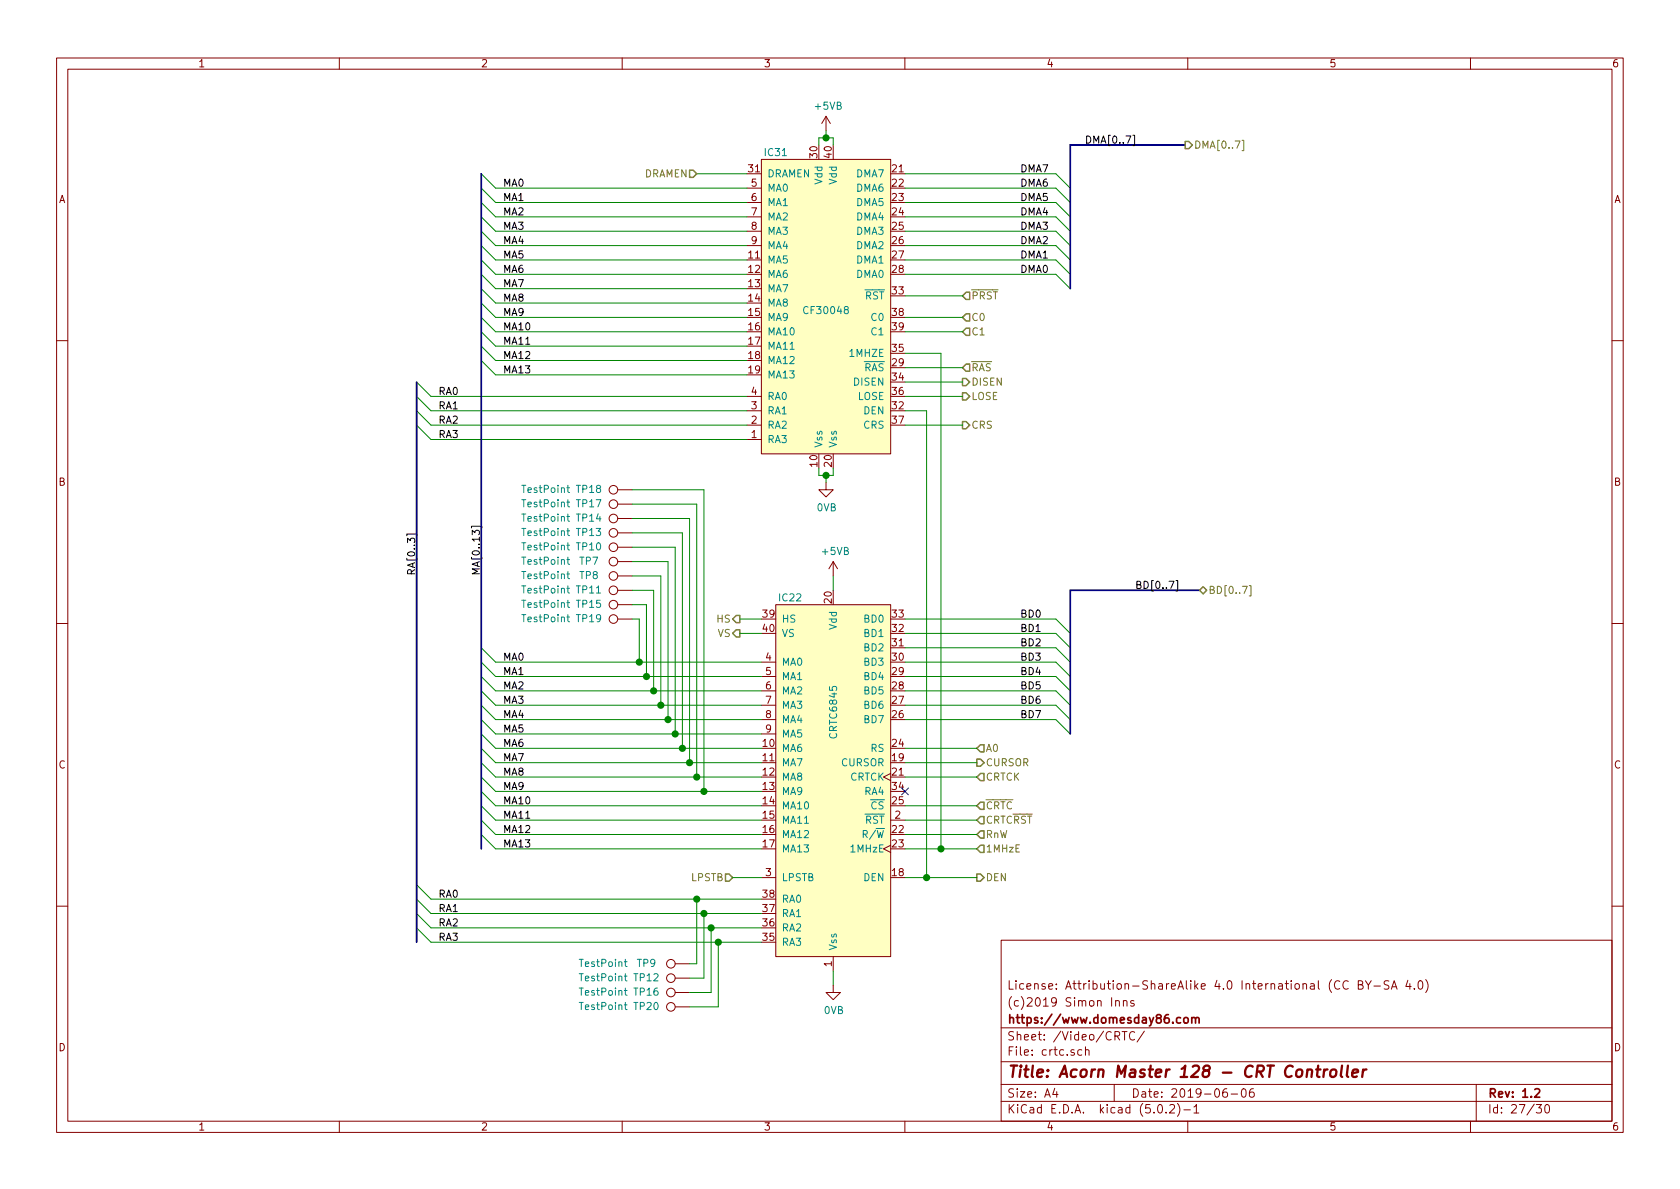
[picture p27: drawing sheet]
<svg xmlns="http://www.w3.org/2000/svg" width="297mm" height="210mm" viewBox="0 0 297 210" stroke-linecap="round" stroke-linejoin="round" font-family="sans-serif">
<defs><g id="words">
<text font-size="2.8" fill="#840000" x="178" y="190.5">Title: Acorn Master 128 - CRT Controller</text>
<g font-size="2.1" fill="#840000">
<text x="178" y="178">(c)2019 Simon Inns</text>
<text x="178" y="175">License: Attribution-ShareAlike 4.0 International (CC BY-SA 4.0)</text>
<text x="178" y="184">Sheet: /Video/CRTC/</text>
<text x="178" y="181">https://www.domesday86.com</text>
<text x="178" y="186.7">File: crtc.sch</text>
<text x="178" y="196.9">KiCad E.D.A. kicad (5.0.2)-1</text>
<text x="178" y="194.1">Size: A4</text>
<text x="200" y="194.1">Date: 2019-06-06</text>
<text x="263" y="194.1">Rev: 1.2</text>
<text x="263" y="196.9">Id: 27/30</text>
</g>
<g font-size="1.8" fill="#840000">
<text x="35" y="11.9">1</text>
<text x="85" y="11.9">2</text>
<text x="135" y="11.9">3</text>
<text x="185" y="11.9">4</text>
<text x="235" y="11.9">5</text>
<text x="285" y="11.9">6</text>
<text x="144.5" y="27.9" transform="rotate(-90 144.5 27.9)">30</text>
<text x="147.1" y="27.9" transform="rotate(-90 147.1 27.9)">40</text>
<text x="10.4" y="35.9">A</text>
<text x="132.4" y="30.5">31</text>
<text x="132.9" y="33">5</text>
<text x="132.9" y="35.6">6</text>
<text x="157.8" y="30.5">21</text>
<text x="157.8" y="33">22</text>
<text x="157.8" y="35.6">23</text>
<text x="285.4" y="35.9">A</text>
<text x="132.9" y="38.1">7</text>
<text x="132.9" y="40.6">8</text>
<text x="157.8" y="38.1">24</text>
<text x="157.8" y="40.6">25</text>
<text x="132.4" y="45.7">11</text>
<text x="132.9" y="43.2">9</text>
<text x="157.8" y="43.2">26</text>
<text x="157.8" y="45.7">27</text>
<text x="132.4" y="48.3">12</text>
<text x="132.4" y="50.8">13</text>
<text x="132.4" y="53.3">14</text>
<text x="157.8" y="48.3">28</text>
<text x="157.8" y="52.1">33</text>
<text x="132.4" y="55.9">15</text>
<text x="132.4" y="58.4">16</text>
<text x="157.8" y="55.9">38</text>
<text x="157.8" y="58.4">39</text>
<text x="132.4" y="61">17</text>
<text x="132.4" y="63.5">18</text>
<text x="157.8" y="64.8">29</text>
<text x="157.8" y="62.2">35</text>
<text x="132.4" y="66">19</text>
<text x="132.9" y="69.8">4</text>
<text x="157.8" y="67.3">34</text>
<text x="157.8" y="69.8">36</text>
<text x="132.9" y="77.5">1</text>
<text x="132.9" y="74.9">2</text>
<text x="132.9" y="72.4">3</text>
<text x="157.8" y="72.4">32</text>
<text x="157.8" y="74.9">37</text>
<text x="144.5" y="82.5" transform="rotate(-90 144.5 82.5)">10</text>
<text x="147.1" y="82.5" transform="rotate(-90 147.1 82.5)">20</text>
<text x="10.4" y="85.9">B</text>
<text x="285.4" y="85.9">B</text>
<text x="147.1" y="106.6" transform="rotate(-90 147.1 106.6)">20</text>
<text x="134.9" y="109.2">39</text>
<text x="134.9" y="111.8">40</text>
<text x="157.8" y="111.8">32</text>
<text x="157.8" y="109.2">33</text>
<text x="135.4" y="116.8">4</text>
<text x="135.4" y="119.4">5</text>
<text x="157.8" y="119.4">29</text>
<text x="157.8" y="116.8">30</text>
<text x="157.8" y="114.3">31</text>
<text x="135.4" y="121.9">6</text>
<text x="135.4" y="124.5">7</text>
<text x="157.8" y="124.5">27</text>
<text x="157.8" y="121.9">28</text>
<text x="135.4" y="127">8</text>
<text x="135.4" y="129.5">9</text>
<text x="157.8" y="127">26</text>
<text x="10.4" y="135.9">C</text>
<text x="134.9" y="132.1">10</text>
<text x="134.9" y="134.6">11</text>
<text x="134.9" y="137.2">12</text>
<text x="157.8" y="134.6">19</text>
<text x="157.8" y="137.2">21</text>
<text x="157.8" y="132.1">24</text>
<text x="285.4" y="135.9">C</text>
<text x="134.9" y="139.7">13</text>
<text x="134.9" y="142.2">14</text>
<text x="157.8" y="142.2">25</text>
<text x="157.8" y="139.7">34</text>
<text x="134.9" y="144.8">15</text>
<text x="134.9" y="147.3">16</text>
<text x="134.9" y="149.9">17</text>
<text x="157.8" y="147.3">22</text>
<text x="157.8" y="149.9">23</text>
<text x="158.3" y="144.8">2</text>
<text x="135.4" y="154.9">3</text>
<text x="157.8" y="154.9">18</text>
<text x="134.9" y="161.3">37</text>
<text x="134.9" y="158.7">38</text>
<text x="134.9" y="166.4">35</text>
<text x="134.9" y="163.8">36</text>
<text x="147.1" y="170.9" transform="rotate(-90 147.1 170.9)">1</text>
<text x="10.4" y="185.9">D</text>
<text x="285.4" y="185.9">D</text>
<text x="35" y="199.9">1</text>
<text x="85" y="199.9">2</text>
<text x="135" y="199.9">3</text>
<text x="185" y="199.9">4</text>
<text x="235" y="199.9">5</text>
<text x="285" y="199.9">6</text>
</g>
<g font-size="1.8" fill="#008484">
<text x="144.2" y="19.4">+5VB</text>
<text x="135.3" y="27.6">IC31</text>
<text x="135.6" y="31.4">DRAMEN</text>
<text x="135.6" y="33.9">MA0</text>
<text x="145.4" y="32.6" transform="rotate(-90 145.4 32.6)">Vdd</text>
<text x="148" y="32.6" transform="rotate(-90 148 32.6)">Vdd</text>
<text x="151.5" y="31.4">DMA7</text>
<text x="151.5" y="33.9">DMA6</text>
<text x="135.6" y="36.4">MA1</text>
<text x="135.6" y="39">MA2</text>
<text x="135.6" y="41.5">MA3</text>
<text x="151.5" y="36.4">DMA5</text>
<text x="151.5" y="39">DMA4</text>
<text x="151.5" y="41.5">DMA3</text>
<text x="135.6" y="46.6">MA5</text>
<text x="135.6" y="44.1">MA4</text>
<text x="151.5" y="44.1">DMA2</text>
<text x="151.5" y="46.6">DMA1</text>
<text x="135.6" y="49.1">MA6</text>
<text x="135.6" y="51.7">MA7</text>
<text x="151.5" y="49.1">DMA0</text>
<text x="152.9" y="53">RST</text>
<text x="135.6" y="54.2">MA8</text>
<text x="135.6" y="56.8">MA9</text>
<text x="135.6" y="59.3">MA10</text>
<text x="142.4" y="55.5">CF30048</text>
<text x="154.2" y="56.8">C0</text>
<text x="154.2" y="59.3">C1</text>
<text x="135.6" y="61.8">MA11</text>
<text x="135.6" y="64.4">MA12</text>
<text x="150.5" y="63.1">1MHZE</text>
<text x="152.7" y="65.7">RAS</text>
<text x="135.6" y="66.9">MA13</text>
<text x="135.6" y="70.7">RA0</text>
<text x="151.1" y="68.2">DISEN</text>
<text x="151.6" y="70.7">LOSE</text>
<text x="135.6" y="75.8">RA2</text>
<text x="135.6" y="73.3">RA1</text>
<text x="152.7" y="73.3">DEN</text>
<text x="152.7" y="75.8">CRS</text>
<text x="135.6" y="78.4">RA3</text>
<text x="145.4" y="79.2" transform="rotate(-90 145.4 79.2)">Vss</text>
<text x="148" y="79.2" transform="rotate(-90 148 79.2)">Vss</text>
<text x="92.5" y="89.7">TestPoint</text>
<text x="92.5" y="87.2">TestPoint</text>
<text x="102" y="89.7">TP17</text>
<text x="102" y="87.2">TP18</text>
<text x="92.5" y="94.8">TestPoint</text>
<text x="92.5" y="92.2">TestPoint</text>
<text x="102" y="94.8">TP13</text>
<text x="102" y="92.2">TP14</text>
<text x="144.5" y="90.4">0VB</text>
<text x="92.5" y="99.9">TestPoint</text>
<text x="92.5" y="97.3">TestPoint</text>
<text x="102" y="97.3">TP10</text>
<text x="102.5" y="99.9">TP7</text>
<text x="145.5" y="98.1">+5VB</text>
<text x="92.5" y="107.5">TestPoint</text>
<text x="92.5" y="104.9">TestPoint</text>
<text x="92.5" y="102.4">TestPoint</text>
<text x="102" y="107.5">TP15</text>
<text x="102" y="104.9">TP11</text>
<text x="102.5" y="102.4">TP8</text>
<text x="137.8" y="106.3">IC22</text>
<text x="92.5" y="110">TestPoint</text>
<text x="102" y="110">TP19</text>
<text x="138.2" y="110.1">HS</text>
<text x="138.2" y="112.6">VS</text>
<text x="148" y="111.3" transform="rotate(-90 148 111.3)">Vdd</text>
<text x="152.9" y="112.6">BD1</text>
<text x="152.9" y="110.1">BD0</text>
<text x="138.2" y="117.7">MA0</text>
<text x="152.9" y="117.7">BD3</text>
<text x="152.9" y="115.2">BD2</text>
<text x="138.2" y="120.3">MA1</text>
<text x="138.2" y="122.8">MA2</text>
<text x="138.2" y="125.3">MA3</text>
<text x="152.9" y="125.3">BD6</text>
<text x="152.9" y="122.8">BD5</text>
<text x="152.9" y="120.3">BD4</text>
<text x="138.2" y="127.9">MA4</text>
<text x="138.2" y="130.4">MA5</text>
<text x="148" y="130.4" transform="rotate(-90 148 130.4)">CRTC6845</text>
<text x="152.9" y="127.9">BD7</text>
<text x="138.2" y="133">MA6</text>
<text x="138.2" y="135.5">MA7</text>
<text x="148.8" y="135.5">CURSOR</text>
<text x="154" y="133">RS</text>
<text x="138.2" y="138">MA8</text>
<text x="138.2" y="140.6">MA9</text>
<text x="138.2" y="143.1">MA10</text>
<text x="150.3" y="138">CRTCK</text>
<text x="152.9" y="140.6">RA4</text>
<text x="154" y="143.1">CS</text>
<text x="138.2" y="145.7">MA11</text>
<text x="138.2" y="148.2">MA12</text>
<text x="152.9" y="145.7">RST</text>
<text x="153" y="148.2">R/W</text>
<text x="138.2" y="150.7">MA13</text>
<text x="138.2" y="155.8">LPSTB</text>
<text x="150.7" y="150.7">1MHzE</text>
<text x="152.7" y="155.8">DEN</text>
<text x="138.2" y="159.6">RA0</text>
<text x="138.2" y="167.3">RA3</text>
<text x="138.2" y="164.7">RA2</text>
<text x="138.2" y="162.2">RA1</text>
<text x="102.6" y="171">TestPoint</text>
<text x="102.6" y="173.5">TestPoint</text>
<text x="112.2" y="173.5">TP12</text>
<text x="112.7" y="171">TP9</text>
<text x="148" y="168.1" transform="rotate(-90 148 168.1)">Vss</text>
<text x="102.6" y="176.1">TestPoint</text>
<text x="102.6" y="178.6">TestPoint</text>
<text x="112.2" y="176.1">TP16</text>
<text x="112.2" y="178.6">TP20</text>
<text x="145.7" y="179.3">0VB</text>
</g>
<g font-size="1.8">
<text x="191.8" y="25.4">DMA[0..7]</text>
<text x="88.9" y="33">MA0</text>
<text x="88.9" y="35.6">MA1</text>
<text x="180.3" y="30.5">DMA7</text>
<text x="180.3" y="33">DMA6</text>
<text x="180.3" y="35.6">DMA5</text>
<text x="88.9" y="38.1">MA2</text>
<text x="88.9" y="40.6">MA3</text>
<text x="180.3" y="38.1">DMA4</text>
<text x="180.3" y="40.6">DMA3</text>
<text x="88.9" y="43.2">MA4</text>
<text x="88.9" y="45.7">MA5</text>
<text x="180.3" y="43.2">DMA2</text>
<text x="180.3" y="45.7">DMA1</text>
<text x="88.9" y="48.3">MA6</text>
<text x="88.9" y="50.8">MA7</text>
<text x="88.9" y="53.3">MA8</text>
<text x="180.3" y="48.3">DMA0</text>
<text x="88.9" y="55.9">MA9</text>
<text x="88.9" y="58.4">MA10</text>
<text x="88.9" y="61">MA11</text>
<text x="88.9" y="63.5">MA12</text>
<text x="77.5" y="69.8">RA0</text>
<text x="88.9" y="66">MA13</text>
<text x="77.5" y="72.4">RA1</text>
<text x="77.5" y="74.9">RA2</text>
<text x="77.5" y="77.5">RA3</text>
<text x="73.4" y="101.8" transform="rotate(-90 73.4 101.8)">RA[0..3]</text>
<text x="84.8" y="101.8" transform="rotate(-90 84.8 101.8)">MA[0..13]</text>
<text x="200.7" y="104.1">BD[0..7]</text>
<text x="180.3" y="109.2">BD0</text>
<text x="180.3" y="111.8">BD1</text>
<text x="88.9" y="116.8">MA0</text>
<text x="88.9" y="119.4">MA1</text>
<text x="180.3" y="114.3">BD2</text>
<text x="180.3" y="116.8">BD3</text>
<text x="180.3" y="119.4">BD4</text>
<text x="88.9" y="121.9">MA2</text>
<text x="88.9" y="124.5">MA3</text>
<text x="180.3" y="121.9">BD5</text>
<text x="180.3" y="124.5">BD6</text>
<text x="88.9" y="127">MA4</text>
<text x="88.9" y="129.5">MA5</text>
<text x="180.3" y="127">BD7</text>
<text x="88.9" y="132.1">MA6</text>
<text x="88.9" y="134.6">MA7</text>
<text x="88.9" y="137.2">MA8</text>
<text x="88.9" y="139.7">MA9</text>
<text x="88.9" y="142.2">MA10</text>
<text x="88.9" y="144.8">MA11</text>
<text x="88.9" y="147.3">MA12</text>
<text x="88.9" y="149.9">MA13</text>
<text x="77.5" y="158.7">RA0</text>
<text x="77.5" y="161.3">RA1</text>
<text x="77.5" y="163.8">RA2</text>
<text x="77.5" y="166.4">RA3</text>
</g>
<g font-size="1.8" fill="#848400">
<text x="211.1" y="26.3">DMA[0..7]</text>
<text x="113.9" y="31.4">DRAMEN</text>
<text x="171.7" y="53">PRST</text>
<text x="171.7" y="56.8">C0</text>
<text x="171.7" y="59.3">C1</text>
<text x="171.7" y="65.7">RAS</text>
<text x="171.7" y="68.2">DISEN</text>
<text x="171.7" y="70.7">LOSE</text>
<text x="171.7" y="75.8">CRS</text>
<text x="213.6" y="105">BD[0..7]</text>
<text x="126.8" y="110.1">HS</text>
<text x="126.9" y="112.6">VS</text>
<text x="174.2" y="133">A0</text>
<text x="174.2" y="135.5">CURSOR</text>
<text x="174.2" y="138">CRTCK</text>
<text x="174.2" y="143.1">CRTC</text>
<text x="174.2" y="145.7">CRTCRST</text>
<text x="174.2" y="148.2">RnW</text>
<text x="122.2" y="155.8">LPSTB</text>
<text x="174.2" y="150.7">1MHzE</text>
<text x="174.2" y="155.8">DEN</text>
</g>
</g></defs>
<g fill="none" stroke="#840000" stroke-width=".18">
<path d="M10 10.3h277v189.9h-277zM12 12.2h273v186.1h-273zM60 10.3v1.9M110 10.3v1.9M160 10.3v1.9M210 10.3v1.9M260 10.3v1.9M132.1 33.3h2.5M132.1 35.8h2.5M132.1 38.3h2.5M134.6 28.2h22.9v52.1h-22.9zM146 20.6l-.7 1.2"/>
<path d="M146 20.6v2.5M146 20.6l.8 1.2M132.1 40.9h2.5M132.1 43.4h2.5M10 60.2h2M132.1 77.7h2.5M132.1 75.2h2.5M132.1 72.6h2.5M132.1 70.1h2.5M285 60.2h2M109.2 99.3h2.6M109.2 96.8h2.6"/>
<path d="M109.2 94.2h2.6M109.2 91.7h2.6M109.2 89.1h2.6M109.2 86.6h2.6M146 85.3v1.3h1.3l-1.3 1.3-1.2-1.3h1.2M147.3 99.3v2.5M147.3 99.3l-.7 1.3M147.3 99.3l.8 1.3M10 110.3h2M109.2 109.5h2.6M109.2 106.9h2.6M109.2 104.4h2.6"/>
<path d="M109.2 101.8h2.6M134.6 117.1h2.6M134.6 119.6h2.6M137.2 106.9h20.3v62.3h-20.3zM285 110.3h2M134.6 122.2h2.6M134.6 124.7h2.6M134.6 127.2h2.6M134.6 129.8h2.6M157.5 136.8l-1.3 .6 1.3 .6M134.6 155.2h2.6M157.5 149.5l-1.3 .6 1.3 .6"/>
<path d="M157.5 145h2.5M10 160.2h2M119.4 170.4h2.5M119.4 173h2.5M119.4 175.5h2.5M119.4 178h2.5M147.3 174.2v1.3h1.3l-1.3 1.3-1.3-1.3h1.3M147.3 169.2v2.5M177 166.3h108v32h-108zM197.3 177.1v-.1a.37 .37 0 0 1 .6 .1v.8M197.3 176.9v1M198.6 177.1l.2-.2 .4 .1 .1 .9"/>
<path d="M198.6 176.9v1M200.5 177a.37 .37 0 0 0-.6 .1l.1 .3 .5 .1 .1 .1-.3 .3-.4-.1M238.4 173.6a.7 .7 0 0 0-.9 .2 .7 .7 0 0 0 .1 .9 .55 .55 0 0 0 .8 .1M240.2 174.1l.7-.1v-.3l-.1-.2-.6-.1v1.5h.5l.3-.3a.41 .41 0 0 0-.4-.5M241.4 173.4l.5 .8 .5-.8M241.9 174.2v.7M242.9 174.4h1.2M245.6 173.5l-.6-.1-.3 .3 .1 .3 .7 .4v.4l-.2 .1-.6-.1M246 174.9l.5-1.5 .5 1.5M246.2 174.5h.7M248.9 173.3l-.3 1.1h.9M249.3 173.9v1"/>
<path d="M250.1 174.8v.1M250.9 173.6l.3-.2a.94 .94 0 0 1 0 1.5l-.4-.3-.1-.6zM252.1 173.2a1.71 1.71 0 0 1 0 2.3M285 160.2h2M60 198.3v1.9M110 198.3v1.9M160 198.3v1.9M177 194.8h108M177 191.8h108M177 187.8h108M177 181.8h108M186.5 192.5l-.4 1h1"/>
<path d="M186.8 193v1M191.3 185.7l-.5-.1-.2 .3v.6l.2 .1 .5-.1M191.9 185.7h.1a.37 .37 0 0 1 .6 .1v.8M191.9 185.1v1.5M197 191.8v3M198.4 182.4h.9M198.8 182.4v1.5M200.6 182.6a.59 .59 0 0 0-.7 0 .59 .59 0 0 0-.2 .7 .56 .56 0 0 0 .3 .5 .56 .56 0 0 0 .6 0M202.3 182.3l-1.3 2M204.8 195.5l.4-.2a.94 .94 0 0 1 0 1.5 .79 .79 0 0 1-.4-1.3zM206.2 196.7v.1M206.8 195.5l.2-.2h.4l.2 .2 .1 .3-.1 .2-.8 .8h.9"/>
<path d="M208.2 195.1a1.71 1.71 0 0 1 0 2.3M209.3 196.3h1.2M210 198.3v1.9M211.1 195.8l.4-.5v1.5M211.1 196.8h.9M216.9 192.5a.62 .62 0 0 0-.7 .7l.1 .7 .2 .1 .5-.1v-.5l-.1-.2-.4-.1-.3 .3M217.7 193.5h1.1M219.6 192.7l.4-.2a.94 .94 0 0 1 0 1.5 .82 .82 0 0 1-.4-1.3zM221.6 192.5a.59 .59 0 0 0-.7 .7l.1 .7 .2 .1 .5-.1 .1-.5-.2-.2-.4-.1-.3 .3M260 198.3v1.9M261 191.8v6.5M271.6 195.3h.9l-.4 .6 .4 .1v.7l-.2 .1-.7-.1"/>
<path d="M273.3 195.4l.3-.1a.94 .94 0 0 1 0 1.5h-.1a1 1 0 0 1-.2-1.4z"/>
<circle cx="108.5" cy="89.1" r=".76"/>
<circle cx="108.5" cy="99.3" r=".76"/>
<circle cx="108.5" cy="94.2" r=".76"/>
<circle cx="108.5" cy="91.7" r=".76"/>
<circle cx="108.5" cy="96.8" r=".76"/>
<circle cx="108.5" cy="86.6" r=".76"/>
<circle cx="108.5" cy="104.4" r=".76"/>
<circle cx="108.5" cy="106.9" r=".76"/>
<circle cx="108.5" cy="109.5" r=".76"/>
<circle cx="108.5" cy="101.8" r=".76"/>
<circle cx="118.6" cy="173" r=".76"/>
<circle cx="118.6" cy="175.5" r=".76"/>
<circle cx="118.6" cy="170.4" r=".76"/>
<circle cx="118.6" cy="178" r=".76"/>
</g>
<path d="M210.7 179.9v1M208.7 180l-.4-.1-.3 .3 .1 .6 .2 .1 .4-.1M209.4 180.1l.2-.2 .4 .2 .1 .5-.1 .2-.4 .1-.2-.1zM210.7 180.1l.1-.1a.37 .37 0 0 1 .6 .1v.8M211.4 180.1l.2-.2 .3 .1 .1 .9M271.4 192.7l.2-.2h.4l.2 .5-.9 1h.9" fill="none" stroke="#840000" stroke-width=".3"/>
<path d="M232.7 189.1h.8M233.1 188.4l-.2 1.8v.1l.4 .1M234.1 189.1l-.1 1.3M234.7 189.1a.55 .55 0 0 0-.6 .4M235.4 189.3a.53 .53 0 0 1 .5-.2 .53 .53 0 0 1 .4 .4l-.1 .6a.54 .54 0 0 1-.5 .4 .54 .54 0 0 1-.5-.4zM237.3 188.4l-.2 1.8 .2 .2M238.3 188.4l-.2 1.8 .3 .2M239.1 189.8l1-.2v-.4l-.6-.1-.3 .3-.1 .9 .2 .1 .6-.1M241 189.1l-.2 1.3M241.6 189.1a.55 .55 0 0 0-.6 .4" fill="none" stroke="#840000" stroke-width=".41"/>
<g fill="#ffffc2" stroke="#ffffc2" stroke-width=".18">
<path d="M137.2 106.9h20.3v62.3h-20.3z"/>
<path d="M134.6 28.2h22.9v52.1h-22.9z"/>
</g>
<g fill="none" stroke="#008400" stroke-width=".18">
<path d="M85.1 30.7l2.5 2.6h44.5M85.1 33.3l2.5 2.5h44.5M85.1 35.8l2.5 2.5h44.5M85.1 38.3l2.5 2.6h44.5M123.2 30.7h8.9M144.8 25.6v-1.2h2.5v1.2M146 23.1v1.3M160 33.3h26.7l2.5 2.5M160 35.8h26.7l2.5 2.5M160 38.3h26.7l2.5 2.6M160 30.7h26.7l2.5 2.6M85.1 40.9l2.5 2.5h44.5"/>
<path d="M85.1 43.4l2.5 2.6h44.5M85.1 46l2.5 2.5h44.5M85.1 48.5l2.5 2.5h44.5M85.1 51l2.5 2.6h44.5M85.1 53.6l2.5 2.5h44.5M85.1 56.1l2.5 2.6h44.5M85.1 58.7l2.5 2.5h44.5M160 40.9h26.7l2.5 2.5M160 43.4h26.7l2.5 2.6M160 46h26.7l2.5 2.5M160 48.5h26.7l2.5 2.5M160 56.1h10.2"/>
<path d="M160 58.7h10.2M160 52.3h10.2M73.7 67.6l2.5 2.5h55.9M73.7 70.1l2.5 2.5h55.9M73.7 72.6l2.5 2.6h55.9M73.7 75.2l2.5 2.5h55.9M85.1 61.2l2.5 2.5h44.5M85.1 63.7l2.5 2.6h44.5M160 70.1h10.2M160 72.6h3.8v82.6M160 75.2h10.2M160 62.5h6.4v87.6"/>
<path d="M160 65h10.2M160 67.6h10.2M111.8 99.3h6.3v27.9M111.8 96.8h7.6v33M111.8 94.2h8.8v38.1M111.8 91.7h10.1v43.2M111.8 89.1h11.4v48.3M111.8 86.6h12.7v53.3M144.8 82.8v1.3h2.5v-1.3M146 84.1v1.2M85.1 114.5l2.5 2.6h47M85.1 117.1l2.5 2.5h47"/>
<path d="M85.1 119.6l2.5 2.6h47M111.8 109.5h1.2v7.6M111.8 106.9h2.5v12.7M111.8 104.4h3.8v17.8M111.8 101.8h5v22.9M130.8 109.5h3.8M130.8 112h3.8M147.3 101.8v2.6M160 117.1h26.7l2.5 2.5M160 119.6h26.7l2.5 2.6M160 109.5h26.7l2.5 2.5M160 112h26.7l2.5 2.5"/>
<path d="M160 114.5h26.7l2.5 2.6M85.1 122.2l2.5 2.5h47M85.1 124.7l2.5 2.5h47M85.1 127.2l2.5 2.6h47M85.1 132.3l2.5 2.6h47M85.1 134.9l2.5 2.5h47M85.1 137.4l2.5 2.5h47M85.1 129.8l2.5 2.5h47M85.1 139.9l2.5 2.6h47M160 122.2h26.7l2.5 2.5M160 124.7h26.7l2.5 2.5M160 127.2h26.7l2.5 2.6"/>
<path d="M160 134.9h12.7M160 137.4h12.7M160 132.3h12.7M73.7 156.5l2.5 2.5h58.4M73.7 159l2.5 2.5h58.4M85.1 142.5l2.5 2.5h47M85.1 145l2.5 2.6h47M85.1 147.6l2.5 2.5h47M123.2 159v11.4h-1.3M129.5 155.2h5.1M160 145h12.7M160 147.6h12.7"/>
<path d="M160 150.1h12.7M160 155.2h12.7M160 142.5h12.7M73.7 161.5l2.5 2.6h58.4M73.7 164.1l2.5 2.5h58.4M124.5 161.5v11.5h-2.6M125.7 164.1v11.4h-3.8M127 166.6v11.4h-5.1M147.3 171.7v2.5"/>
</g>
<g fill="none" stroke="#008484" stroke-width=".18">
<path d="M100.2 99h.5M100.2 96.4h.5M100.2 93.9h.5M100.2 91.3h.5M100.2 88.8h.5M100.2 86.3h.5M100.4 98.5v1.1l.3 .2M100.4 96v1.1l.3 .2M100.4 93.4v1.1l.3 .2M100.4 90.9v1.1l.3 .2M100.4 88.4v1.1l.3 .1M100.4 85.8v1.1l.3 .2"/>
<path d="M100.2 109.1h.5M100.2 106.6h.5M100.2 104h.5M100.2 101.5h.5M100.4 108.7v1.1l.3 .2M100.4 106.1v1.1l.3 .2M100.4 103.6v1.1l.3 .2M100.4 101.1v1.1l.3 .1M110.4 170.1h.5M110.4 172.6h.5M110.4 175.2h.5M110.4 177.7h.5"/>
<path d="M110.6 169.6v1.1l.3 .2M110.6 172.2v1.1l.3 .2M110.6 174.7v1.1l.3 .2M110.6 177.3v1.1l.3 .1"/>
</g>
<g fill="#008400" stroke="#008400" stroke-width=".25">
<circle cx="113" cy="117.1" r=".51"/>
<circle cx="114.3" cy="119.6" r=".51"/>
<circle cx="115.6" cy="122.2" r=".51"/>
<circle cx="116.8" cy="124.7" r=".51"/>
<circle cx="118.1" cy="127.2" r=".51"/>
<circle cx="119.4" cy="129.8" r=".51"/>
<circle cx="120.7" cy="132.3" r=".51"/>
<circle cx="123.2" cy="137.4" r=".51"/>
<circle cx="121.9" cy="134.9" r=".51"/>
<circle cx="124.5" cy="139.9" r=".51"/>
<circle cx="123.2" cy="159" r=".51"/>
<circle cx="124.5" cy="161.5" r=".51"/>
<circle cx="125.7" cy="164.1" r=".51"/>
<circle cx="127" cy="166.6" r=".51"/>
<circle cx="146.1" cy="24.4" r=".51"/>
<circle cx="146.1" cy="84.1" r=".51"/>
<circle cx="163.8" cy="155.2" r=".51"/>
<circle cx="166.4" cy="150.1" r=".51"/>
</g>
<path d="M85.1 30.7v119.4M209.5 25.6h-20.3v25.4M73.7 67.6v99M212.1 104.4h-22.9v25.4" fill="none" stroke="#000084" stroke-width=".3"/>
<path d="M200.3 23.9h.3v1.8h-.3M71.9 94.7v-.3h1.9v.3M83.4 93.4v-.3h1.8v.3M206.7 102.8h.9l-.6 1.3M207.9 102.7h.3v1.8h-.3" fill="none" stroke="#000" stroke-width=".18"/>
<path d="M219.6 24.8h.3v1.8h-.3M219.7 103.7h.8l-.5 1.2M220.9 103.6h.3v1.8h-.3" fill="none" stroke="#848400" stroke-width=".18"/>
<g fill="none" stroke="#848400" stroke-width=".25">
<path d="M121.9 30.1h.7l.6 .6-.6 .7h-.7zM209.5 25h.7l.6 .6-.6 .7h-.7zM170.8 55.5h.6v1.3h-.6l-.6-.7zM170.8 58h.6v1.3h-.6l-.6-.6zM170.8 51.7h.6v1.3h-.6l-.6-.7zM170.2 66.9h.6l.6 .7-.6 .6h-.6zM170.2 69.5h.6l.6 .6-.6 .6h-.6zM170.2 74.5h.6l.6 .7-.6 .6h-.6zM170.8 64.4h.6v1.3h-.6l-.6-.7zM130.2 108.8h.6v1.3h-.6l-.7-.6zM130.2 111.4h.6v1.2h-.6l-.7-.6zM212.1 104.4l.6-.6 .7 .6-.7 .6z"/>
<path d="M172.7 134.2h.7l.6 .7-.6 .6h-.7zM173.4 131.7h.6v1.3h-.6l-.7-.7zM173.4 136.8h.6v1.2h-.6l-.7-.6zM128.3 154.6h.6l.6 .6-.6 .6h-.6zM172.7 154.6h.7l.6 .6-.6 .6h-.7zM173.4 141.9h.6v1.2h-.6l-.7-.6zM173.4 144.4h.6v1.3h-.6l-.7-.7zM173.4 146.9h.6v1.3h-.6l-.7-.6zM173.4 149.5h.6v1.2h-.6l-.7-.6z"/>
</g>
<path d="M159.4 139.3l1.2 1.3M160.6 139.3l-1.2 1.3" fill="none" stroke="#000084" stroke-width=".18"/>
<use href="#words"/>
</svg>
